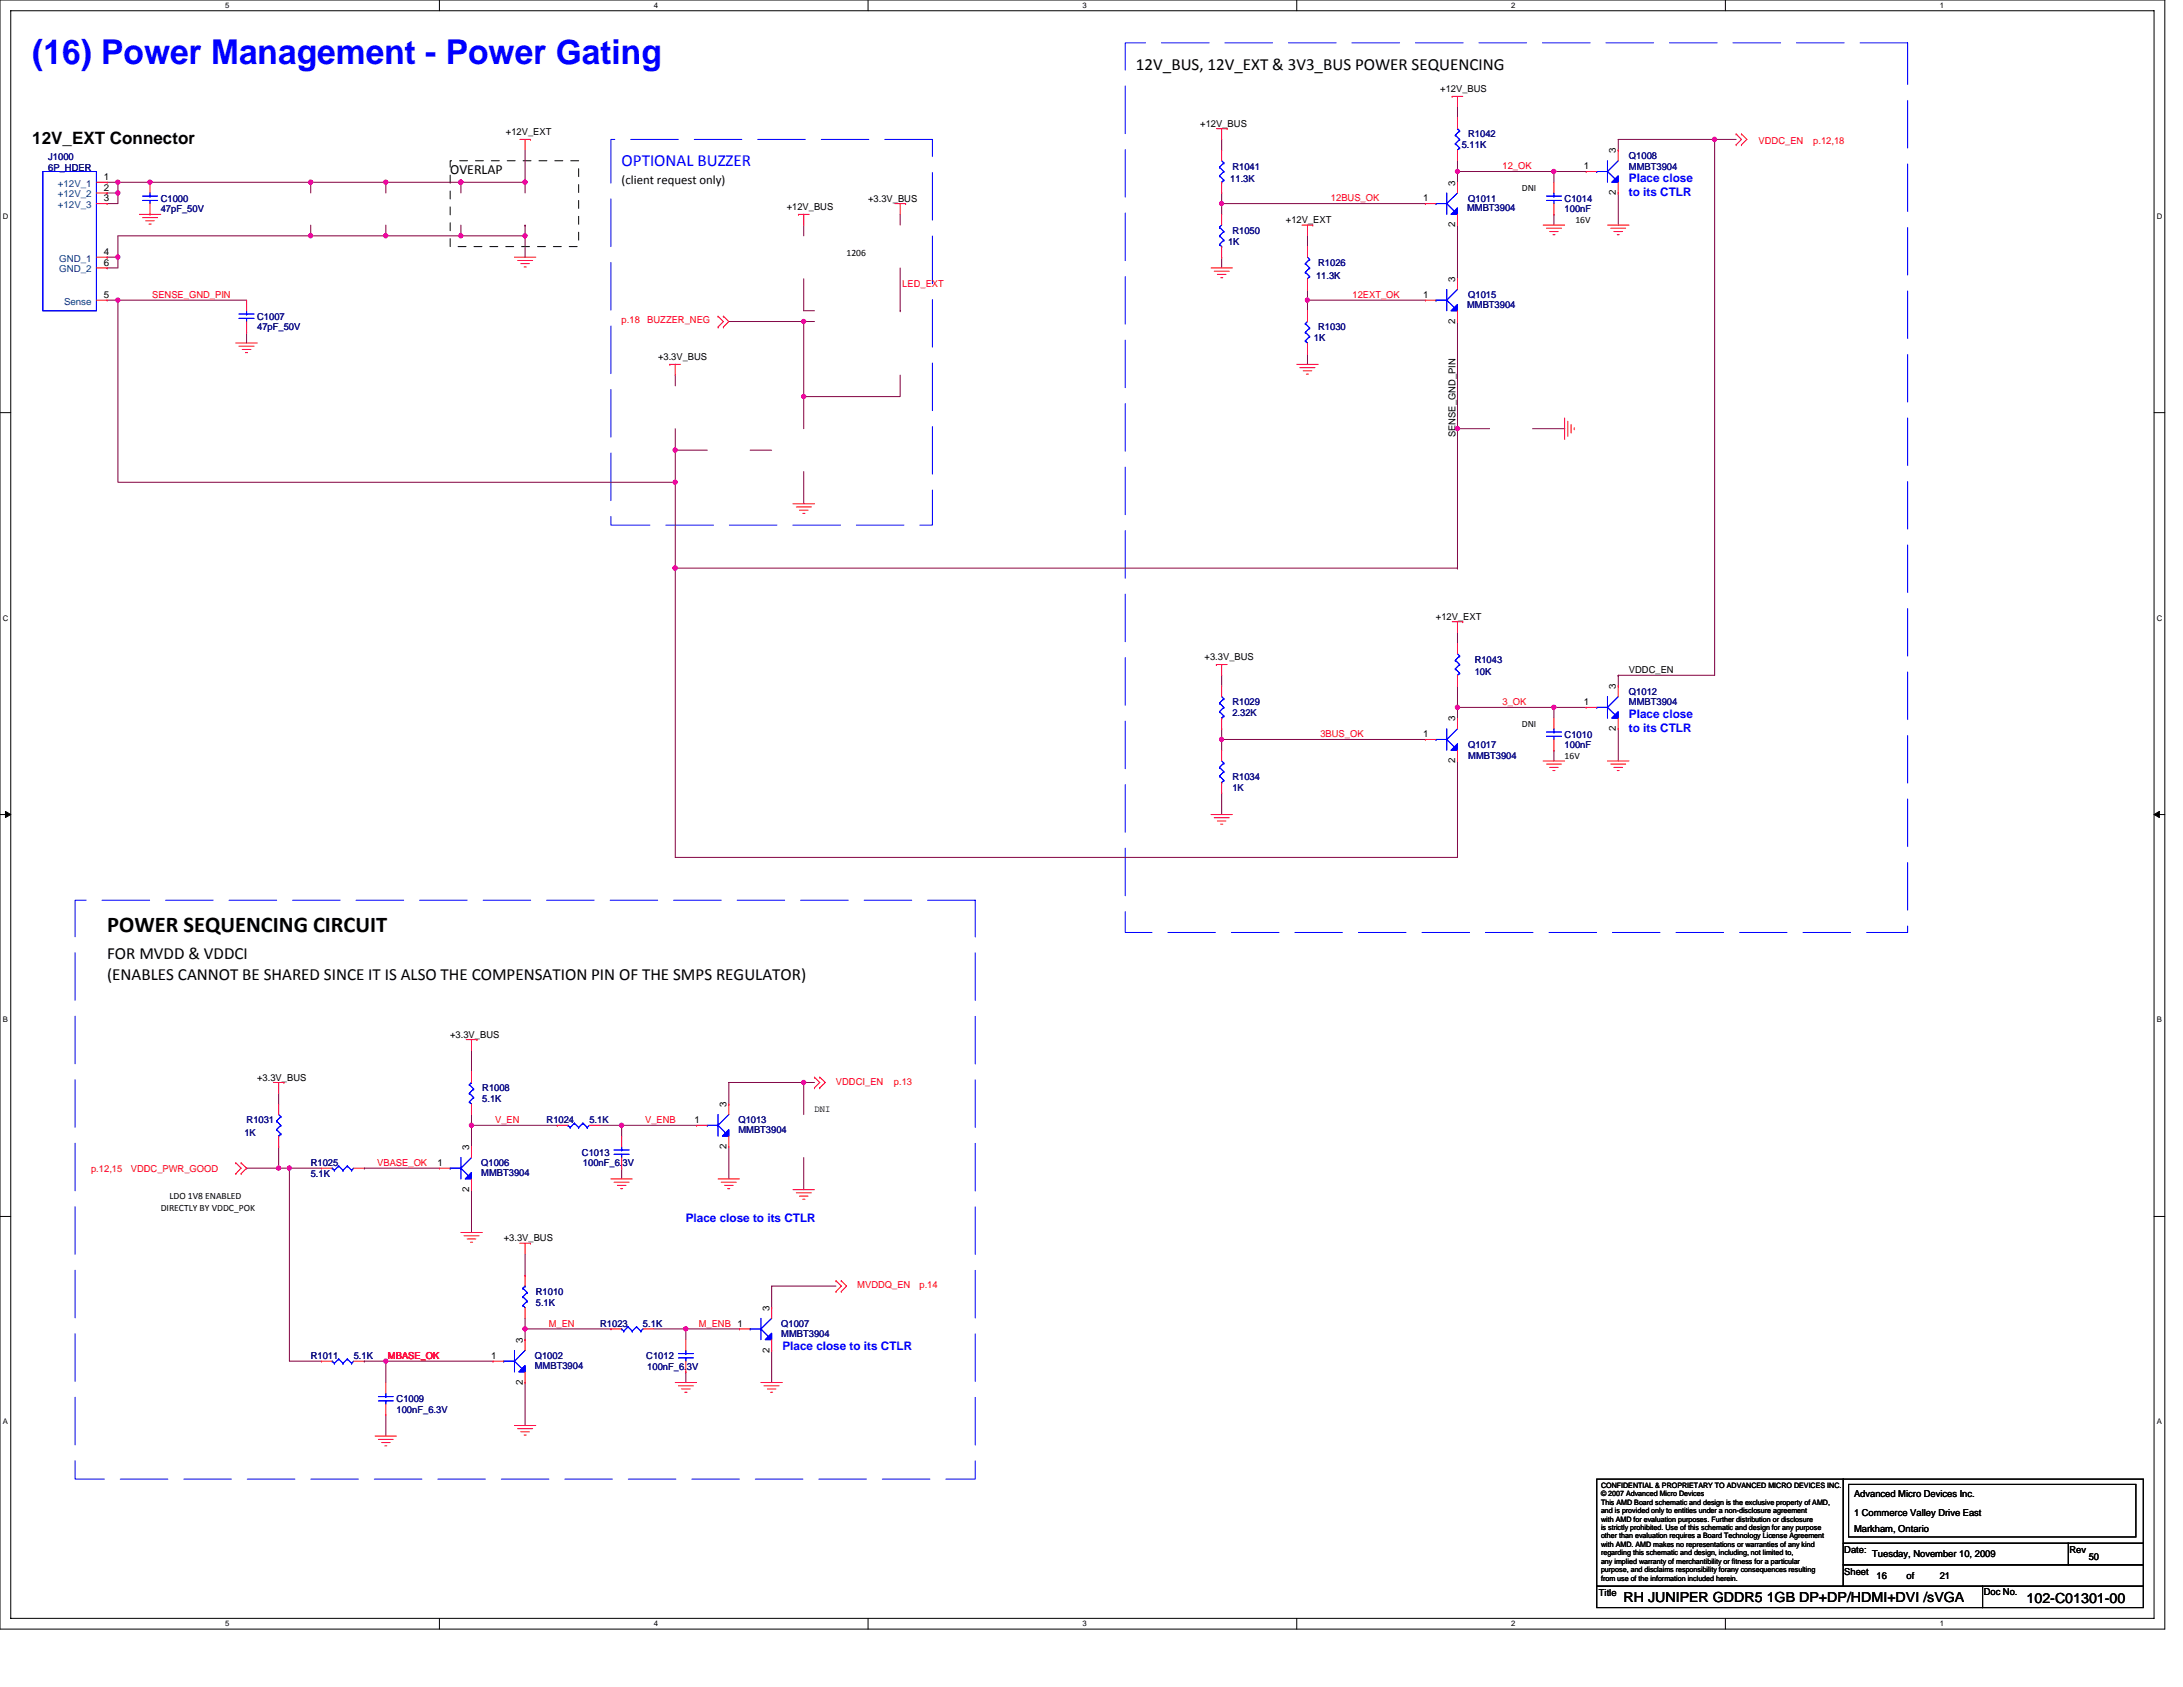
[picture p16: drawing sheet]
<svg xmlns="http://www.w3.org/2000/svg" width="279mm" height="216mm" viewBox="0 0 279 216" stroke-linecap="round" stroke-linejoin="round" font-family="sans-serif">
<defs><g id="words">
<text font-size="4.4" fill="#00f" x="4.1" y="8.2">(16) Power Management - Power Gating</text>
<text font-size="2.9" x="13.7" y="119.3">POWER SEQUENCING CIRCUIT</text>
<g font-size="2.2">
<text x="145.4" y="8.9">12V_BUS, 12V_EXT &amp; 3V3_BUS POWER SEQUENCING</text>
<text x="4.1" y="18.5">12V_EXT Connector</text>
<text x="13.7" y="122.7">FOR MVDD &amp; VDDCI</text>
<text x="13.7" y="125.4">(ENABLES CANNOT BE SHARED SINCE IT IS ALSO THE COMPENSATION PIN OF THE SMPS REGULATOR)</text>
</g>
<text font-size="2.2" fill="#00f" x="79.6" y="21.3">OPTIONAL BUZZER</text>
<g font-size="1.8">
<text x="57.6" y="22.3">OVERLAP</text>
<text x="207.8" y="205">RH JUNIPER GDDR5 1GB DP+DP/HDMI+DVI /sVGA</text>
<text x="259.4" y="205.1">102-C01301-00</text>
</g>
<text font-size="1.6" x="79.6" y="23.5">(client request only)</text>
<g font-size="1.5" fill="#00f">
<text x="208.5" y="23.3">Place close</text>
<text x="208.5" y="25.1">to its CTLR</text>
<text x="208.5" y="91.9">Place close</text>
<text x="208.5" y="93.7">to its CTLR</text>
<text x="87.8" y="156.4">Place close to its CTLR</text>
<text x="100.1" y="172.8">Place close to its CTLR</text>
</g>
<g font-size="1.2">
<text x="184.3" y="11.8">+12V_BUS</text>
<text x="64.7" y="17.3">+12V_EXT</text>
<text x="153.6" y="16.2">+12V_BUS</text>
<text x="13.3" y="23">1</text>
<text x="186.2" y="23.7" transform="rotate(-90 186.2 23.7)">3</text>
<text x="202.7" y="21.7">1</text>
<text x="206.8" y="19.6" transform="rotate(-90 206.8 19.6)">3</text>
<text x="13.3" y="25.8">3</text>
<text x="13.3" y="24.4">2</text>
<text x="100.7" y="26.9">+12V_BUS</text>
<text x="111.1" y="25.8">+3.3V_BUS</text>
<text x="164.6" y="28.6">+12V_EXT</text>
<text x="182.2" y="25.8">1</text>
<text x="186.2" y="29.1" transform="rotate(-90 186.2 29.1)">2</text>
<text x="194.8" y="24.5">DNI</text>
<text x="201.6" y="28.6">16V</text>
<text x="206.8" y="25" transform="rotate(-90 206.8 25)">2</text>
<text x="13.3" y="32.6">4</text>
<text x="13.3" y="34">6</text>
<text x="108.4" y="32.7">1206</text>
<text x="13.3" y="38.1">5</text>
<text x="182.2" y="38.1">1</text>
<text x="186.2" y="41.4" transform="rotate(-90 186.2 41.4)">2</text>
<text x="186.2" y="36.1" transform="rotate(-90 186.2 36.1)">3</text>
<text x="84.2" y="46.1">+3.3V_BUS</text>
<text x="186.3" y="56" transform="rotate(-90 186.3 56)">SENSE_GND_PIN</text>
<text x="183.8" y="79.3">+12V_EXT</text>
<text x="154.2" y="84.5">+3.3V_BUS</text>
<text x="206.8" y="88.2" transform="rotate(-90 206.8 88.2)">3</text>
<text x="208.5" y="86.2">VDDC_EN</text>
<text x="182.2" y="94.3">1</text>
<text x="186.2" y="92.3" transform="rotate(-90 186.2 92.3)">3</text>
<text x="194.8" y="93.1">DNI</text>
<text x="202.7" y="90.2">1</text>
<text x="206.8" y="93.6" transform="rotate(-90 206.8 93.6)">2</text>
<text x="186.2" y="97.7" transform="rotate(-90 186.2 97.7)">2</text>
<text x="200.3" y="97.2">16V</text>
<text x="57.6" y="132.8">+3.3V_BUS</text>
<text x="32.9" y="138.3">+3.3V_BUS</text>
<text x="88.9" y="143.7">1</text>
<text x="93" y="141.7" transform="rotate(-90 93 141.7)">3</text>
<text x="104.2" y="142.3">DNI</text>
<text x="56" y="149.2">1</text>
<text x="60" y="147.2" transform="rotate(-90 60 147.2)">3</text>
<text x="93" y="147" transform="rotate(-90 93 147)">2</text>
<text x="20.6" y="154.9">DIRECTLY BY VDDC_POK</text>
<text x="21.7" y="153.4">LDO 1V8 ENABLED</text>
<text x="60" y="152.5" transform="rotate(-90 60 152.5)">2</text>
<text x="64.5" y="158.9">+3.3V_BUS</text>
<text x="98.5" y="167.8" transform="rotate(-90 98.5 167.8)">3</text>
<text x="62.8" y="173.9">1</text>
<text x="66.9" y="171.9" transform="rotate(-90 66.9 171.9)">3</text>
<text x="98.5" y="173.1" transform="rotate(-90 98.5 173.1)">2</text>
<text x="66.9" y="177.2" transform="rotate(-90 66.9 177.2)">2</text>
<text x="237.3" y="191.6">Advanced Micro Devices Inc.</text>
<text x="237.3" y="194">1 Commerce Valley Drive East</text>
<text x="237.3" y="196">Markham, Ontario</text>
<text x="236" y="198.8">Date:</text>
<text x="236" y="201.5">Sheet</text>
<text x="239.6" y="199.3">Tuesday, November 10, 2009</text>
<text x="240.2" y="202.1">16</text>
<text x="244" y="202.1">of</text>
<text x="248.3" y="202.1">21</text>
<text x="264.9" y="198.8">Rev</text>
<text x="267.3" y="199.6">50</text>
<text x="204.6" y="204.3">Title</text>
<text x="253.9" y="204.1">Doc No.</text>
</g>
<g font-size="1.2" fill="#000080">
<text x="187.9" y="17.6">R1042</text>
<text x="6.2" y="20.5">J1000</text>
<text x="6.2" y="21.8">6P_HDER</text>
<text x="157.5" y="23.3">11.3K</text>
<text x="157.7" y="21.7">R1041</text>
<text x="187.1" y="19">5.11K</text>
<text x="208.5" y="20.3">Q1008</text>
<text x="208.5" y="21.7">MMBT3904</text>
<text x="20.6" y="25.8">C1000</text>
<text x="20.6" y="27.2">47pF_50V</text>
<text x="157.7" y="29.9">R1050</text>
<text x="187.8" y="27.1">MMBT3904</text>
<text x="187.9" y="25.8">Q1011</text>
<text x="200.3" y="25.8">C1014</text>
<text x="200.3" y="27.2">100nF</text>
<text x="157.2" y="31.3">1K</text>
<text x="168.4" y="35.7">11.3K</text>
<text x="168.7" y="34">R1026</text>
<text x="32.9" y="40.9">C1007</text>
<text x="187.8" y="39.4">MMBT3904</text>
<text x="187.9" y="38.2">Q1015</text>
<text x="32.9" y="42.3">47pF_50V</text>
<text x="168.2" y="43.6">1K</text>
<text x="168.7" y="42.3">R1030</text>
<text x="188.7" y="84.8">R1043</text>
<text x="188.7" y="86.4">10K</text>
<text x="208.5" y="88.9">Q1012</text>
<text x="157.7" y="90.3">R1029</text>
<text x="157.7" y="91.7">2.32K</text>
<text x="187.9" y="95.8">Q1017</text>
<text x="200.3" y="94.4">C1010</text>
<text x="200.3" y="95.8">100nF</text>
<text x="208.5" y="90.3">MMBT3904</text>
<text x="157.7" y="99.9">R1034</text>
<text x="157.7" y="101.3">1K</text>
<text x="187.9" y="97.1">MMBT3904</text>
<text x="31.6" y="143.8">R1031</text>
<text x="61.7" y="139.7">R1008</text>
<text x="61.7" y="141">5.1K</text>
<text x="70" y="143.8">R1024</text>
<text x="75.4" y="143.8">5.1K</text>
<text x="94.5" y="143.8">Q1013</text>
<text x="31.3" y="145.4">1K</text>
<text x="39.8" y="149.3">R1025</text>
<text x="61.6" y="149.3">Q1006</text>
<text x="74.5" y="147.9">C1013</text>
<text x="74.6" y="149.3">100nF_6.3V</text>
<text x="94.5" y="145">MMBT3904</text>
<text x="39.8" y="150.6">5.1K</text>
<text x="61.6" y="150.5">MMBT3904</text>
<text x="68.6" y="165.7">R1010</text>
<text x="68.6" y="167.1">5.1K</text>
<text x="39.8" y="173.9">R1011</text>
<text x="45.3" y="173.9">5.1K</text>
<text x="68.5" y="173.9">Q1002</text>
<text x="76.8" y="169.8">R1023</text>
<text x="82.3" y="169.8">5.1K</text>
<text x="82.7" y="173.9">C1012</text>
<text x="100" y="169.8">Q1007</text>
<text x="100" y="171.1">MMBT3904</text>
<text x="50.8" y="179.4">C1009</text>
<text x="68.5" y="175.2">MMBT3904</text>
<text x="82.8" y="175.3">100nF_6.3V</text>
<text x="50.8" y="180.8">100nF_6.3V</text>
</g>
<g font-size="1.2" fill="#004080">
<text x="7.4" y="23.9">+12V_1</text>
<text x="7.4" y="26.6">+12V_3</text>
<text x="7.4" y="25.3">+12V_2</text>
<text x="7.6" y="33.5">GND_1</text>
<text x="7.6" y="34.9">GND_2</text>
<text x="8.2" y="39">Sense</text>
</g>
<g font-size="1.2" fill="#f00">
<text x="192.3" y="21.7">12_OK</text>
<text x="225.1" y="18.4">VDDC_EN</text>
<text x="232.1" y="18.4">p.12,18</text>
<text x="170.3" y="25.8">12BUS_OK</text>
<text x="19.5" y="38.1">SENSE_GND_PIN</text>
<text x="79.6" y="41.3">p.18</text>
<text x="82.8" y="41.3">BUZZER_NEG</text>
<text x="115.5" y="36.8">LED_EXT</text>
<text x="173.1" y="38.1">12EXT_OK</text>
<text x="169" y="94.4">3BUS_OK</text>
<text x="192.3" y="90.3">3_OK</text>
<text x="63.4" y="143.7">V_EN</text>
<text x="82.6" y="143.7">V_ENB</text>
<text x="107" y="138.8">VDDCI_EN</text>
<text x="114.4" y="138.8">p.13</text>
<text x="11.7" y="149.9">p.12,15</text>
<text x="16.7" y="149.9">VDDC_PWR_GOOD</text>
<text x="48.3" y="149.2">VBASE_OK</text>
<text x="109.7" y="164.9">MVDDQ_EN</text>
<text x="117.7" y="164.9">p.14</text>
<text x="49.7" y="173.9">MBASE_OK</text>
<text x="70.2" y="169.8">M_EN</text>
<text x="89.4" y="169.8">M_ENB 1</text>
</g>
<g font-size="1">
<text x="28.8" y="1">5</text>
<text x="83.7" y="1">4</text>
<text x="138.5" y="1">3</text>
<text x="193.4" y="1">2</text>
<text x="248.3" y="1">1</text>
<text x=".4" y="28">D</text>
<text x="276.1" y="28">D</text>
<text x=".4" y="79.4">C</text>
<text x="276.1" y="79.4">C</text>
<text x=".4" y="130.9">B</text>
<text x="276.1" y="130.9">B</text>
<text x=".4" y="182.3">A</text>
<text x="276.1" y="182.3">A</text>
<text x="204.9" y="190.4">CONFIDENTIAL &amp; PROPRIETARY TO ADVANCED MICRO DEVICES INC.</text>
<text x="204.9" y="191.5">© 2007 Advanced Micro Devices</text>
<text x="204.9" y="192.6">This AMD Board schematic and design is the exclusive property of AMD,</text>
<text x="204.9" y="193.7">and is provided only to entities under a non-disclosure agreement</text>
<text x="204.9" y="194.7">with AMD for evaluation purposes. Further distribution or disclosure</text>
<text x="204.9" y="195.8">is strictly prohibited. Use of this schematic and design for any purpose</text>
<text x="204.9" y="196.9">other than evaluation requires a Board Technology License Agreement</text>
<text x="204.9" y="198">with AMD. AMD makes no representations or warranties of any kind</text>
<text x="204.9" y="199.1">regarding this schematic and design, including, not limited to,</text>
<text x="204.9" y="200.1">any implied warranty of merchantibility or fitness for a particular</text>
<text x="204.9" y="201.2">purpose, and disclaims responsibility forany consequences resulting</text>
<text x="204.9" y="202.3">from use of the information included herein.</text>
<text x="28.8" y="208.2">5</text>
<text x="83.7" y="208.2">4</text>
<text x="138.5" y="208.2">3</text>
<text x="193.4" y="208.2">2</text>
<text x="248.3" y="208.2">1</text>
</g>
</g></defs>
<path d="M0 0h277.1v208.5h-277.1zM1.4 1.4h274.3v205.7h-274.3z" fill="none" stroke="#000" stroke-width=".13"/>
<g fill="#fff">
<path d="M28.8 .1h.6v1.1h-.6z"/>
<path d="M28.8 207.3h.6v1.1h-.6z"/>
</g>
<path d="M56.2 0v1.4M56.2 207.1v1.4" fill="none" stroke="#000" stroke-width=".13"/>
<g fill="#fff">
<path d="M83.7 .1h.5v1.1h-.5z"/>
<path d="M83.7 207.3h.5v1.1h-.5z"/>
</g>
<path d="M111.1 0v1.4M111.1 207.1v1.4" fill="none" stroke="#000" stroke-width=".13"/>
<g fill="#fff">
<path d="M138.5 .1h.6v1.1h-.6z"/>
<path d="M138.5 207.3h.6v1.1h-.6z"/>
</g>
<path d="M166 0v1.4M166 207.1v1.4" fill="none" stroke="#000" stroke-width=".13"/>
<g fill="#fff">
<path d="M193.4 .1h.6v1.1h-.6z"/>
<path d="M193.4 207.3h.6v1.1h-.6z"/>
</g>
<path d="M220.8 0v1.4M220.8 207.1v1.4" fill="none" stroke="#000" stroke-width=".13"/>
<g fill="#fff">
<path d="M248.3 .1h.5v1.1h-.5z"/>
<path d="M248.3 207.3h.5v1.1h-.5z"/>
<path d="M.4 27.1h.7v1.1h-.7z"/>
<path d="M276.1 27.1h.7v1.1h-.7z"/>
<path d="M.4 78.5h.7v1.1h-.7z"/>
<path d="M276.1 78.5h.7v1.1h-.7z"/>
</g>
<path d="M0 52.8h1.4M275.7 52.8h1.4" fill="none" stroke="#000" stroke-width=".13"/>
<g fill="#fff">
<path d="M.4 130h.6v1.1h-.6z"/>
<path d="M276.1 130h.6v1.1h-.6z"/>
</g>
<path d="M0 104.2h1.4M275.7 104.2h1.4" fill="none" stroke="#000" stroke-width=".13"/>
<path d="M.7 103.8l.7 .4-.7 .4zM275.7 104.2l.7-.4v.8z" fill="#000" stroke="#000" stroke-width=".13"/>
<g fill="#fff">
<path d="M.4 181.4h.6v1.1h-.6z"/>
<path d="M276.1 181.4h.6v1.1h-.6z"/>
</g>
<path d="M0 155.7h1.4M275.7 155.7h1.4M204.4 189.3h31.5v13.7h-31.5zM235.9 197.5h28.8v2.8h-28.8zM235.9 189.3h38.4v8.2h-38.4zM236.6 190h36.8v6.7h-36.8zM264.7 197.5h9.6v2.8h-9.6zM204.4 203h49.3v2.7h-49.3zM235.9 200.3h38.4v2.7h-38.4zM253.7 203h20.6v2.7h-20.6z" fill="none" stroke="#000" stroke-width=".13"/>
<path d="M57.6 20.6h16.5v11h-16.5z" fill="none" stroke="#000" stroke-width=".13" stroke-dasharray="1 1 1 1 1 1 1 1"/>
<path d="M78.2 17.8h41.1v49.4h-41.1zM144 5.5h100.2v113.8h-100.2zM9.6 115.2h115.2v74.1h-115.2z" fill="none" stroke="#00f" stroke-width=".13" stroke-dasharray="6.1 2"/>
<g fill="none" stroke="#800040" stroke-width=".13">
<path d="M67.2 19.2v4.1M156.4 17.8v1.4M186.5 13.7v1.4M219.5 17.8h.1M219.5 17.8v68.6h-12.4M219.5 17.8h-12.4v1.4M219.5 17.8h2.7M13.7 24.7h1.4M13.7 23.3h1.4M13.7 32.9h.1M13.7 38.4h1.4M13.7 32.9h1.4"/>
<path d="M15.1 32.9v1.4h-1.4M15.1 24.7v1.4h-1.4M15.1 23.3h.1M15.1 24.7h.1M15.1 23.3v1.4M15.1 38.4h.1M15.1 38.4v23.3h71.3M15.1 23.3h24.7M15.1 38.4h16.5M19.2 23.3h.1M39.8 23.3v1.4M39.8 30.2h.1"/>
<path d="M39.8 23.3h9.6M39.8 30.2h-24.7v2.7M39.8 28.8v1.4M39.8 30.2h27.4M49.4 23.3v1.4M49.4 28.8v1.4M49.4 23.3h.1M49.4 30.2h.1M49.4 23.3h17.8M59 30.2h.1M59 23.3h.1M59 28.8v1.4"/>
<path d="M59 23.3v1.4M67.2 30.2v2.7M67.2 23.3h.1M67.2 28.8h.1M67.2 23.3v1.4M67.2 28.8v1.4M102.9 35.7v4.1h1.3M102.9 28.8v1.4M115.2 39.8h.1M115.2 27.4v1.4M115.2 34.3v5.5M156.4 26.1h.1"/>
<path d="M156.4 24.7v1.4M156.4 32.9v1.4M156.4 26.1v1.3M156.4 26.1h26M167.3 38.4h.1M167.3 37v1.4M167.3 30.2v1.4M167.3 38.4h15.1M167.3 38.4v1.4M186.5 21.9h.1M186.5 20.6v1.3M186.5 28.8v6.9"/>
<path d="M186.5 21.9h16.5M186.5 21.9v1.4M198.9 27.4v1.4M198.9 21.9v1.4M198.9 21.9h.1M207.1 24.7v4.1M31.6 42.5v1.4M86.4 48v1.4M86.4 54.9v2.7M86.4 57.6v4.1M86.4 57.6h.1M86.4 57.6h4.1"/>
<path d="M93.3 41.1h9.6M96 57.6h2.8M102.9 50.8h.1M102.9 41.1h1.3M102.9 41.1h.1M102.9 41.1v13.8M115.2 48v2.8h-12.3M167.3 45.3v1.3M186.5 54.9h.1M186.5 41.1v13.8h4.1M186.5 54.9v17.8M196.2 54.9h4.1"/>
<path d="M86.4 72.7h.1M86.4 61.7v48h100.1v-12.3M86.4 61.7h.1M86.4 72.7h100.1M102.9 60.3v4.2M186.5 72.7h.1M156.4 94.6h.1M156.4 86.4v1.4M156.4 93.3v1.3M156.4 94.6v1.4M156.4 94.6h26M186.5 90.5h.1"/>
<path d="M186.5 87.8v2.7M186.5 80.9v1.4M186.5 90.5v1.4M186.5 90.5h16.5M198.9 90.5v1.4M198.9 96v1.4M198.9 90.5h.1M207.1 93.3v4.1M207.1 86.4v1.4M207.1 86.4h.1M156.4 101.5v2.7M35.7 139.9v1.4"/>
<path d="M60.3 134.4v2.8M102.9 138.5h1.3M102.9 138.5h.1M102.9 138.5h-9.6v2.8M102.9 138.5v4.1M31.6 149.5h.1M31.6 149.5h5.4M35.7 149.5h.1M35.7 146.8v2.7M37 149.5h4.1M37 149.5v24.7h4.1M46.6 149.5h.1"/>
<path d="M46.6 149.5h9.6M60.3 152.3v5.4M60.3 144v2.8M60.3 144h.1M60.3 142.6v1.4M60.3 144h11M76.8 144h2.8M79.6 144v1.4M79.6 149.5v1.4M79.6 144h.1M79.6 144h9.6M93.3 146.8v4.1"/>
<path d="M102.9 148.1v4.2M46.6 174.2h.1M46.6 174.2h16.5M49.4 174.2v2.7M49.4 174.2h.1M67.2 168.7v1.4M67.2 170.1v1.3M67.2 176.9v5.5M67.2 160.5v2.7M67.2 170.1h.1M67.2 170.1h11M83.7 170.1h4.1"/>
<path d="M87.8 170.1h.1M87.8 175.6v1.3M87.8 170.1h6.8M87.8 170.1v1.3M98.8 172.8v4.1M107 164.6h-8.2v2.7M49.4 181.1v2.7"/>
</g>
<g fill="#f0f" stroke="#f0f" stroke-width=".13">
<circle cx="59" cy="30.2" r=".27"/>
<circle cx="59" cy="23.3" r=".27"/>
<circle cx="67.2" cy="23.3" r=".27"/>
<circle cx="39.8" cy="30.2" r=".27"/>
<circle cx="49.4" cy="23.3" r=".27"/>
<circle cx="15.1" cy="23.3" r=".27"/>
<circle cx="15.1" cy="32.9" r=".27"/>
<circle cx="67.2" cy="30.2" r=".27"/>
<circle cx="49.4" cy="30.2" r=".27"/>
<circle cx="39.8" cy="23.3" r=".27"/>
<circle cx="19.2" cy="23.3" r=".27"/>
<circle cx="15.1" cy="24.7" r=".27"/>
<circle cx="156.3" cy="94.6" r=".27"/>
<circle cx="219.4" cy="17.8" r=".27"/>
<circle cx="186.5" cy="21.9" r=".27"/>
<circle cx="198.9" cy="90.5" r=".27"/>
<circle cx="86.4" cy="72.7" r=".27"/>
<circle cx="156.3" cy="26" r=".27"/>
<circle cx="198.9" cy="21.9" r=".27"/>
<circle cx="102.9" cy="50.7" r=".27"/>
<circle cx="167.3" cy="38.4" r=".27"/>
<circle cx="186.5" cy="90.5" r=".27"/>
<circle cx="15.1" cy="38.4" r=".27"/>
<circle cx="86.4" cy="61.7" r=".27"/>
<circle cx="186.5" cy="54.9" r=".27"/>
<circle cx="86.4" cy="57.6" r=".27"/>
<circle cx="102.9" cy="41.1" r=".27"/>
<circle cx="37" cy="149.5" r=".27"/>
<circle cx="35.7" cy="149.5" r=".27"/>
<circle cx="102.9" cy="138.5" r=".27"/>
<circle cx="67.2" cy="170.1" r=".27"/>
<circle cx="60.3" cy="144" r=".27"/>
<circle cx="79.6" cy="144" r=".27"/>
<circle cx="87.8" cy="170.1" r=".27"/>
<circle cx="49.4" cy="174.2" r=".27"/>
</g>
<g fill="none" stroke="#f00" stroke-width=".13">
<path d="M66.5 17.8h1.4M67.2 17.8v1.4M67.9 17.8h.1M155.7 16.5h1.4M156.4 16.5v1.3M156.4 19.2v1.4M157.1 16.5h.1M185.9 12.3h.1M185.9 12.3h1.3M186.5 12.3v1.4M186.5 19.2v1.4M186.5 15.1h.1"/>
<path d="M186.5 15.1v1.4M207.1 19.2h.1M207.1 19.2v1.4M222.2 17.1h.1M222.2 18.5h.1M222.2 17.1l.7 .7-.7 .7M222.9 17.1h.1M222.9 18.5h.1M222.9 17.1l.7 .7-.7 .7M12.3 26.1h1.4M12.3 23.3h1.4M12.3 24.7h1.4"/>
<path d="M12.3 32.9h1.4M12.3 34.3h1.4M12.3 38.4h1.4M13.7 23.3h.1M13.7 26.1h.1M13.7 24.7h.1M13.7 32.9h.1M13.7 34.3h.1M13.7 38.4h.1M17.8 27.4h2.8M18.2 27.9h2M18.6 28.3h1.1"/>
<path d="M19.1 28.7h.2M19.2 23.3v1.4M19.2 27.4h.1M19.2 26.1v1.3M31.6 38.4v1.4M65.8 32.9h2.8M66.3 33.3h1.9M66.7 33.7h1.1M67.1 34.2h.3M102.2 27.4h.1M102.2 27.4h1.4M102.9 27.4v1.4"/>
<path d="M114.5 26.1h1.4M115.2 26.1v1.3M115.9 26.1h.1M155 34.3h2.7M155.4 34.7h1.9M155.8 35.1h1.1M156.2 35.5h.3M156.4 27.4v1.4M156.4 32.9h.1M156.4 24.7h.1M156.4 23.3v1.4M156.4 31.6v1.3"/>
<path d="M166.6 28.8h1.4M167.3 28.8v1.4M167.3 39.8v1.3M167.3 31.6v1.3M167.3 37h.1M167.3 35.7v1.3M168 28.8h.1M182.4 26.1h.1M182.4 38.4h.1M182.4 26.1h1.4M182.4 38.4h1.4M186.5 28.8h.1"/>
<path d="M186.5 23.3h.1M186.5 35.7h.1M186.5 23.3v1.4M186.5 27.4v1.4M186.5 35.7v1.3M186.5 39.8v1.3M197.5 28.8h2.8M197.9 29.2h2M198.3 29.6h1.1M198.8 30h.2M198.9 23.3v1.4M198.9 27.4h.1"/>
<path d="M198.9 26.1v1.3M203 21.9h.1M203 21.9h1.4M205.7 28.8h2.8M206.2 29.2h1.9M206.6 29.6h1.1M207 30h.2M207.1 24.7h.1M207.1 23.3v1.4M30.2 43.9h2.7M30.6 44.3h1.9M31 44.7h1.1"/>
<path d="M31.4 45.1h.3M31.6 42.5h.1M31.6 41.1v1.4M85.7 46.6h.1M85.7 46.6h1.4M86.4 46.6v1.4M91.9 40.5h.1M91.9 41.8h.1M91.9 40.5l.7 .6-.7 .7M92.6 41.8h.1M92.6 40.5h.1M92.6 40.5l.7 .6-.7 .7"/>
<path d="M166 46.6h2.7M166.4 47.1h1.9M166.8 47.5h1.1M167.2 47.9h.3M167.3 45.3h.1M167.3 43.9v1.4M186.5 41.1h.1M200.3 53.5v2.7M200.7 53.9v1.9M201.1 54.3v1.1M201.5 54.7v.3M101.5 64.5h2.7"/>
<path d="M101.9 64.9h1.9M102.3 65.3h1.1M102.7 65.7h.3M185.9 79.6h1.3M186.5 79.6v1.3M187.2 79.6h.1M155.7 85h.1M155.7 85h1.4M156.4 85v1.4M156.4 87.8v1.4M156.4 93.3h.1M156.4 96v1.4"/>
<path d="M156.4 91.9v1.4M182.4 94.6h.1M182.4 94.6h1.4M186.5 97.4h.1M186.5 91.9h.1M186.5 82.3v1.4M186.5 87.8h.1M186.5 86.4v1.4M186.5 91.9v1.4M186.5 96v1.4M197.5 97.4h2.8M197.9 97.8h2"/>
<path d="M198.3 98.2h1.1M198.8 98.6h.2M198.9 91.9v1.4M198.9 96h.1M198.9 94.6v1.4M203 90.5h.1M203 90.5h1.4M205.7 97.4h2.8M206.2 97.8h1.9M206.6 98.2h1.1M207 98.6h.2M207.1 93.3h.1"/>
<path d="M207.1 87.8h.1M207.1 87.8v1.4M207.1 91.9v1.4M155 104.2h2.7M155.4 104.6h1.9M155.8 105.1h1.1M156.2 105.5h.3M156.4 101.5h.1M156.4 100.1v1.4M35 138.5h1.3M35.7 138.5v1.4M36.3 138.5h.1"/>
<path d="M59.7 133.1h1.3M60.3 133.1v1.3M60.3 137.2h.1M60.3 137.2v1.3M61 133.1h.1M104.2 139.2h.1M104.2 137.9h.1M104.2 137.9l.7 .6-.7 .7M104.9 139.2h.1M104.9 137.9h.1M104.9 137.9l.7 .6-.7 .7M30.2 150.2h.1"/>
<path d="M30.2 148.8h.1M30.2 148.8l.7 .7-.7 .7M30.9 148.8h.1M30.9 150.2h.1M30.9 148.8l.7 .7-.7 .7M35.7 141.3v1.3M35.7 146.8h.1M35.7 145.4v1.4M41.1 149.5h.1M41.1 149.5h1.4M45.3 149.5h1.3M56.2 149.5h.1"/>
<path d="M56.2 149.5h1.4M59 157.7h2.7M59.4 158.2h1.9M59.8 158.6h1.1M60.2 159h.3M60.3 152.3h.1M60.3 146.8h.1M60.3 141.3v1.3M60.3 146.8v1.3M60.3 150.9v1.4M66.5 159.1h1.4M67.2 159.1v1.4"/>
<path d="M67.9 159.1h.1M71.3 144h.1M71.3 144h1.4M75.4 144h1.4M78.2 150.9h2.7M78.6 151.3h1.9M79 151.7h1.1M79.4 152.1h.3M79.6 145.4v1.4M79.6 149.5h.1M79.6 148.1v1.4M89.2 144h.1"/>
<path d="M89.2 144h1.3M91.9 150.9h2.7M92.3 151.3h1.9M92.7 151.7h1.1M93.1 152.1h.3M93.3 146.8h.1M93.3 141.3h.1M93.3 141.3v1.3M93.3 145.4v1.4M101.5 152.3h2.7M101.9 152.7h1.9M102.3 153.1h1.1"/>
<path d="M102.7 153.5h.3M41.1 174.2h.1M41.1 174.2h1.4M45.3 174.2h1.3M49.4 176.9v1.4M49.4 179.7v1.4M63.1 174.2h.1M63.1 174.2h1.4M67.2 176.9h.1M67.2 171.4h.1M67.2 167.3v1.4M67.2 163.2h.1"/>
<path d="M67.2 163.2v1.4M67.2 171.4v1.4M67.2 175.6v1.3M78.2 170.1h.1M78.2 170.1h1.4M82.3 170.1h1.4M86.4 176.9h2.8M86.8 177.4h2M87.2 177.8h1.1M87.7 178.2h.2M87.8 171.4v1.4M87.8 175.6h.1"/>
<path d="M87.8 174.2v1.4M94.6 170.1h.1M94.6 170.1h1.4M97.4 176.9h2.7M97.8 177.4h1.9M98.2 177.8h1.1M98.6 178.2h.3M98.8 172.8h.1M98.8 167.3h.1M98.8 167.3v1.4M98.8 171.4v1.4M107 165.3h.1"/>
<path d="M107 163.9h.1M107 163.9l.7 .7-.7 .7M107.7 165.3h.1M107.7 163.9h.1M107.7 163.9l.7 .7-.7 .7M48 183.8h2.8M48.4 184.2h1.9M48.8 184.6h1.1M49.3 185h.2M49.4 181.1h.1M65.8 182.4h2.8M66.3 182.8h1.9"/>
<path d="M66.7 183.2h1.1M67.1 183.7h.3"/>
</g>
<g fill="none" stroke="#00f" stroke-width=".13">
<path d="M186.3 18.4h.1M186.3 17.3h.1M186.3 18.4l.5 .5M186.3 17.3l.5 .5M186.5 16.5h.1M186.5 16.5l.3 .2M186.8 18.9h.1M186.8 17.8h.1M186.8 16.7h.1M186.8 18.9l-.3 .3M186.8 17.8l-.5 .6M186.8 16.7l-.5 .6"/>
<path d="M5.5 21.9h6.8v17.9h-6.8zM18.2 25.7h2M18.2 25.1h2M19.2 25.7v.4M19.2 25.1h.1M19.2 24.7v.4M31.6 39.8v.4M156.1 29.1h.1M156.1 30.2h.1M156.1 31.3h.1M156.1 21.4h.1M156.1 22.5h.1"/>
<path d="M156.1 29.1l.5 .5M156.1 30.2l.5 .5M156.1 31.3l.3 .3M156.1 21.4l.5 .5M156.1 22.5l.5 .6M156.4 31.6h.1M156.4 23.3h.1M156.4 28.8l-.3 .3M156.4 20.6l.2 .2M156.6 29.6h.1M156.6 30.7h.1M156.6 20.8h.1"/>
<path d="M156.6 21.9h.1M156.6 23.1h.1M156.6 29.6l-.5 .6M156.6 30.7l-.5 .6M156.6 20.8l-.5 .6M156.6 21.9l-.5 .6M156.6 23.1l-.2 .2M167.1 33.7h.1M167.1 34.8h.1M167.1 33.7l.5 .6M167.1 34.8l.5 .6M167.3 35.7h.1"/>
<path d="M167.3 32.9l.3 .3M167.6 33.2h.1M167.6 34.3h.1M167.6 35.4h.1M167.6 33.2l-.5 .5M167.6 34.3l-.5 .5M167.6 35.4l-.3 .3M183.8 26.1h.1M183.8 38.4h.1M183.8 26.1h1.4M183.8 38.4h1.4M185.2 26.1h.1"/>
<path d="M185.2 24.7v2.7M185.2 38.4h.1M185.2 37v2.8M185.2 26.1l.9 .9M185.2 38.4l.9 1M186.1 27h.1M186.1 39.4h.1M186.5 24.7l-1.3 1.4M186.5 37l-1.3 1.4M197.9 25.7h2M197.9 25.1h2M198.9 25.7v.4"/>
<path d="M198.9 25.1h.1M198.9 24.7v.4M204.4 21.9h.1M204.4 21.9h1.3M205.7 21.9h.1M205.7 20.6v2.7M205.7 21.9l1 1M206.7 22.9h.1M207.1 20.6l-1.4 1.3M30.6 40.7h1.9M30.6 40.2h1.9M31.6 40.7v.4"/>
<path d="M31.6 40.2h.1M167.1 41.4h.1M167.1 42.5h.1M167.1 43.6h.1M167.1 41.4l.5 .6M167.1 42.5l.5 .6M167.1 43.6l.2 .3M167.3 43.9h.1M167.3 41.1l-.2 .3M167.6 42h.1M167.6 43.1h.1M167.6 42l-.5 .5"/>
<path d="M167.6 43.1l-.5 .5M156.1 90h.1M156.1 91.1h.1M156.1 98.2h.1M156.1 99.3h.1M156.1 90l.5 .5M156.1 91.1l.5 .5M156.1 98.2l.5 .6M156.1 99.3l.5 .6M156.4 91.9h.1M156.4 89.2l.2 .2M156.4 97.4l.2 .3"/>
<path d="M156.6 89.4h.1M156.6 90.5h.1M156.6 91.6h.1M156.6 97.7h.1M156.6 98.8h.1M156.6 99.9h.1M156.6 89.4l-.5 .6M156.6 90.5l-.5 .6M156.6 91.6l-.2 .3M156.6 97.7l-.5 .5M156.6 98.8l-.5 .5M156.6 99.9l-.2 .2"/>
<path d="M183.8 94.6h.1M183.8 94.6h1.4M185.2 94.6h.1M185.2 93.3v2.7M185.2 94.6l.9 1M186.1 95.6h.1M186.3 84.5h.1M186.3 85.6h.1M186.3 84.5l.5 .5M186.3 85.6l.5 .5M186.5 86.4h.1M186.5 93.3l-1.3 1.3"/>
<path d="M186.5 83.7l.3 .2M186.8 83.9h.1M186.8 85h.1M186.8 86.1h.1M186.8 83.9l-.5 .6M186.8 85l-.5 .6M186.8 86.1l-.3 .3M197.9 94.2h2M197.9 93.7h2M198.9 94.2v.4M198.9 93.7h.1M198.9 93.3v.4"/>
<path d="M204.4 90.5h.1M204.4 90.5h1.3M205.7 90.5h.1M205.7 89.2v2.7M205.7 90.5l1 1M206.7 91.5h.1M207.1 89.2l-1.4 1.3M156.4 100.1h.1M60.1 139.9h.1M60.1 138.8h.1M60.1 139.9l.5 .6M60.1 138.8l.5 .6"/>
<path d="M60.3 138.5h.1M60.3 138.5l-.2 .3M60.6 139.4h.1M60.6 139.4l-.5 .5M35.4 143.5h.1M35.4 144.6h.1M35.4 143.5l.5 .5M35.4 144.6l.5 .5M35.7 145.4h.1M35.7 142.6l.2 .3M35.9 142.9h.1M35.9 144h.1"/>
<path d="M35.9 145.1h.1M35.9 142.9l-.5 .6M35.9 144l-.5 .6M35.9 145.1l-.2 .3M42.5 149.5h.1M42.5 149.5l.3 .3M42.8 149.8h.1M43.3 149.2h.1M43.3 149.2l.6 .6M43.3 149.2l-.5 .6M43.9 149.8h.1M44.4 149.2h.1"/>
<path d="M44.4 149.2l.6 .6M44.4 149.2l-.5 .6M45 149.8h.1M45.3 149.5l-.3 .3M57.6 149.5h.1M57.6 149.5h1.4M59 149.5h.1M59 148.1v2.8M59 149.5l.9 1M59.9 150.5h.1M60.1 141h.1M60.1 141l.2 .3"/>
<path d="M60.3 148.1l-1.3 1.4M60.6 140.5h.1M60.6 140.5l-.5 .5M72.7 144h.1M72.7 144l.3 .3M73 144.3h.1M73.5 143.7h.1M73.5 143.7l.6 .6M73.5 143.7l-.5 .6M74.1 144.3h.1M74.6 143.7h.1M74.6 143.7l-.5 .6"/>
<path d="M74.6 143.7l.6 .6M75.2 144.3h.1M75.4 144l-.2 .3M78.6 147.7h1.9M78.6 147.2h1.9M79.6 147.7v.4M79.6 147.2h.1M79.6 146.8v.4M90.5 144h.1M90.5 144h1.4M91.9 144h.1M91.9 142.6v2.8"/>
<path d="M91.9 144l1 1M92.9 145h.1M93.3 142.6l-1.4 1.4M42.5 174.2h.1M42.5 174.2l.3 .3M42.8 174.5h.1M43.3 173.9h.1M43.3 173.9l.6 .6M43.3 173.9l-.5 .6M43.9 174.5h.1M44.4 173.9h.1M44.4 173.9l.6 .6"/>
<path d="M44.4 173.9l-.5 .6M45 174.5h.1M45.3 174.2l-.3 .3M48.4 179.3h1.9M48.4 178.7h1.9M49.4 179.3v.4M49.4 178.7h.1M49.4 178.3v.4M64.5 174.2h.1M64.5 174.2h1.3M65.8 174.2h.1M65.8 172.8v2.8"/>
<path d="M65.8 174.2l1 1M66.8 175.2h.1M66.9 167.1h.1M66.9 166h.1M66.9 164.9h.1M66.9 167.1l.3 .2M66.9 166l.6 .5M66.9 164.9l.6 .5M67.2 164.6h.1M67.2 172.8l-1.4 1.4M67.2 164.6l-.3 .3M67.5 166.5h.1"/>
<path d="M67.5 165.4h.1M67.5 166.5l-.6 .6M67.5 165.4l-.6 .6M79.6 170.1h.1M79.6 170.1l.2 .2M79.8 170.3h.1M80.4 169.8h.1M80.4 169.8l.5 .5M80.4 169.8l-.6 .5M80.9 170.3h.1M81.5 169.8h.1M81.5 169.8l.5 .5"/>
<path d="M81.5 169.8l-.6 .5M82 170.3h.1M82.3 170.1l-.3 .2M86.8 173.8h2M86.8 173.2h2M87.8 173.8v.4M87.8 173.2h.1M87.8 172.8v.4M96 170.1h.1M96 170.1h1.4M97.4 170.1h.1M97.4 168.7v2.7"/>
<path d="M97.4 170.1l.9 .9M98.3 171h.1M98.8 168.7l-1.4 1.4"/>
</g>
<g fill="#00f" stroke="#00f" stroke-width=".13">
<path d="M207.1 91.1v.8h-.8z" fill-rule="evenodd"/>
<path d="M207.1 91.1v.8h-.8z" fill-rule="evenodd"/>
<path d="M185.7 96l.8-.8v.8z" fill-rule="evenodd"/>
<path d="M185.7 96l.8-.8v.8z" fill-rule="evenodd"/>
<path d="M185.7 27.4l.8-.8v.8z" fill-rule="evenodd"/>
<path d="M185.7 27.4l.8-.8v.8z" fill-rule="evenodd"/>
<path d="M67.2 174.8v.8h-.8z" fill-rule="evenodd"/>
<path d="M67.2 174.8v.8h-.8z" fill-rule="evenodd"/>
<path d="M60.3 150.1v.8h-.8z" fill-rule="evenodd"/>
<path d="M60.3 150.1v.8h-.8z" fill-rule="evenodd"/>
<path d="M207.1 22.5v.8h-.8z" fill-rule="evenodd"/>
<path d="M207.1 22.5v.8h-.8z" fill-rule="evenodd"/>
<path d="M185.7 39.8l.8-.8v.8z" fill-rule="evenodd"/>
<path d="M185.7 39.8l.8-.8v.8z" fill-rule="evenodd"/>
<path d="M92.9 145l.4-.4v.8h-.8z" fill-rule="evenodd"/>
<path d="M92.9 145l.4-.4v.8h-.8z" fill-rule="evenodd"/>
<path d="M98.3 171l.5-.4v.8h-.9z" fill-rule="evenodd"/>
<path d="M98.3 171l.5-.4v.8h-.9z" fill-rule="evenodd"/>
</g>
<use href="#words"/>
</svg>
